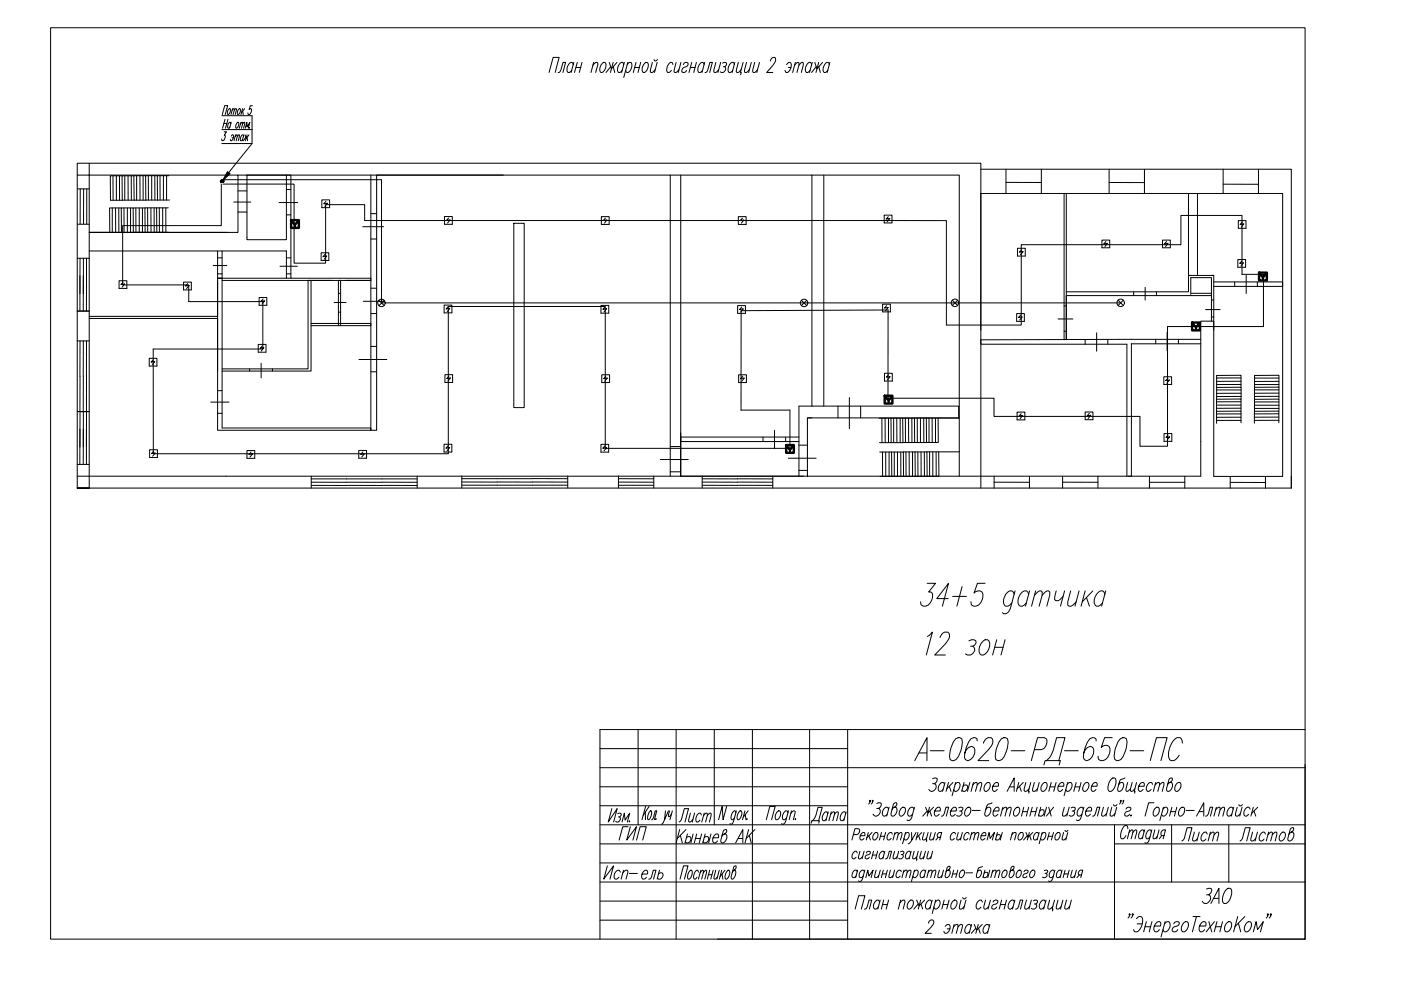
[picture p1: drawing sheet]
<svg xmlns="http://www.w3.org/2000/svg" width="297mm" height="210mm" viewBox="0 0 297 210" stroke-linecap="round" stroke-linejoin="round" font-family="sans-serif">
<defs><g id="words">
<text font-size="9.7" x="193" y="163.3">А-0620-РД-650-ПС</text>
<text font-size="6.6" x="254" y="192.6">ЗАО</text>
<g font-size="6.2">
<text x="130.5" y="179.2">ГИП</text>
<text x="249.8" y="179.6">Лист</text>
<text x="262.1" y="179.6">Листов</text>
<text x="195.1" y="199">2 этажа</text>
</g>
</g></defs>
<path d="M10.7 5.9h266v193.2h-266z" fill="none" stroke="#000" stroke-width=".21"/>
<!-- layer: 0 -->
<g fill="none" stroke="#000" stroke-width=".21">
<path d="M18.9 34.6v2.5h-2.5M18.9 37.1h31.6v12.2h-31.6zM24 37.3v5.2M24.7 37.3v5.2M25.3 37.3l.1 5.2M25.9 37.3h-2.5v5.2l7.6-.1M26.5 37.3v5.1M27.1 37.3l.1 5.1M27.8 37.3v5.1M28.4 37.3h-2.5v5.1M29 37.3v5.1M29.7 37.3v5.1"/>
<path d="M30.3 37.3v5.1M30.9 37.3h-2.5v5.1M31.4 37.3l.1 5.1M32.2 37.3v5.1M32.8 37.3v5.1M33.4 37.3h-2.5v5.1h5M33.9 37.3v5.1M34.6 37.3v5.1M35.3 37.3v5.1M35.8 37.3h-2.4v5.1M46.9 39v8.8h-20.9v12.6h14v3.5M47.2 38.1h33.7v26.2"/>
<path d="M47.3 39h15v16.8h6.7v-12.4h8.3v3.4h123.4v22.1h15.8v-17h33.9v-6.2h12.9v12.5h4.6v11h-20.4v25.4h-5.8v-6.3h-31v-3.9h-22.4v-18.7l-31.2 .2v21.1h10.4v8.1h-39M50.5 37.1h1.9v13.7h8.3v-13.7h-8.3h54.3M60.7 37.1h1v21.9h16.9v.5h-31.5M78.6 37.1v54.1v-.5h-31.5v-37.5M142.1 37.1h30v49M144.3 37.1v63.9M172.1 37.1h31.3v51.5M174.7 37.1v49M208 35.9h65.8v67.6M213.3 35.9v5.1M213.3 38.7h7.5M220.8 35.9v5.1"/>
<path d="M235.2 35.9v5.1M235.2 38.7h7.4M242.6 35.9v5.1M259.3 35.9v5.1M259.3 39.1h7.5M266.8 35.9v5.1M16.4 54.8h2.5M16.4 47.5h2.5M16.4 40h2.6M17 54.8l-.1 11.2M17 40v7.5M17.7 58.5l-.1 7.5"/>
<path d="M17.7 54.8v7.5M17.7 40v7.5M18.3 54.8v11.2M18.4 40v7.5M18.9 53.2h41.8v5.8h1M18.9 49.3h9.4M23.8 44.1v5.2M24.5 44.1v5.2M25.2 44.1v5.2M25.7 44.1h-2.5l.1 5.2M26.3 44.1v5.2M27 44.1v5.2"/>
<path d="M27.7 44.1v5.2M28.2 44.1h-2.5l.1 5.2M28.8 44.1v5.2M29.5 44.1v5.2M30.2 44.1v5.2M30.7 44.1h-2.5l.1 5.2h7.5M31.3 44.1v5.2M32 44.1v5.2M32.7 44.1v5.2M33.2 44.1h-2.5l.1 5.2M33.8 44.1v5.2M34.5 44.1v5.2"/>
<path d="M35.2 44.1v5.2M35.7 44.1h-2.5v5.2M45.2 56.3h2.9M46.1 53.2v13.9h-27.2M46.1 59.5v19.2M46.1 58.1h1M46.1 54.7h1M47.1 59h-1h14.6M48.2 49.3h-29.3v51.7h152.3v-12.4h32.2v12.4h-32.2M49.6 42.8h3.6M50.5 45h1.9M50.5 40.5h1.9"/>
<path d="M59.2 42.9h3.9M59.4 56.5h3.6M60.7 45.6h1M60.7 40.2h1M60.7 58.1h1M60.7 54.7h1M65.9 59.5v19.2h-18.8M70.2 59.5h-4.9v18.7h-18.2M73.4 59.5h5.2M76.9 48.1h4.4M78.6 50.7h1.3M78.6 45.3h1.3"/>
<path d="M108.9 47.3h2.2v39.1h-2.2zM225.6 41v31.1M226.1 41v31M252 41v20.9h-25.9M252.5 58.4h-.5h5.3v42.6h14.6v-60h-63.9v29M253.9 41v17.4M256.9 58.4h.4M257.3 59.8h14.6v.9h-14.6M261.8 59.8v1M264.2 58.4v3.8M266.6 59.8v1M16.4 66h2.5"/>
<path d="M16.4 72.3h2.5M17 72.3l-.1 26.2M17.7 72.3l-.1 26.2M18.3 72.3v26.2M18.9 67.5h27.2v23.7h33.8v-54.1h62.2v63.9M40 63.9h15.7v10.1h-23.2v22.2h62.6v-31.2h33.2v30.1h.3M52.9 78.2v.5M55.4 77v3.1M57.8 78.2v.5M65.9 68.6h12.7v.4h-12.7M70.8 64.1h2.6M71.7 69v-9.5h.5v9.5"/>
<path d="M71.7 62.2h.5M71.7 66.2h.5M76.1 76.2h5.9M77 63.9h4.5M78.6 66.5h1.3M78.6 61.1h1.3M78.6 78.8h1.3M78.6 73.4h1.3M80.3 63.7l1.2 1.1M80.9 64.2h156.7M81.5 63.7l-1.2 1.1M169.9 63.7l1.1 1.1"/>
<path d="M171 63.7l-1.1 1.1M201.9 63.7l1.1 1.1M203 63.7l-1.1 1.1M224.3 67.6h3.2M225.6 70.2h.5M225.6 64.9h.5M230.1 72v1M232.5 70.6v3.9M234.9 72v1M237.1 63.6l1.1 1.2M238.2 63.6l-1.1 1.2M240.4 61.9v.8"/>
<path d="M242.8 60.9v2.7M245 71.9v1M245.2 61.9v.8M247.5 70.5v3.9M249.8 71.9v1M252.5 62.7h.1M254.6 71.9l-46.6 .2v.9h30.9v28h-35.5M254.6 72.9h-14.7v28.1h-1M255.6 65.6h3.1M256.9 62.7h-30.8v9.4M256.9 62.2h-4.4v-3.3h4.4v9.2M256.9 67.2h.4"/>
<path d="M256.9 63.6h.4M257.3 70v-1.9h-2.7v32.9h-15.4M16.4 98.5h2.5M16.4 87.3h2.5M44.7 85.3h3.8M46.1 87.6h1M46.1 82.8h1M140 97.4h5.9M142.1 94.7h2.2M144.3 91.8v9.2h26M161.8 92.7v.9M164.2 91.2v3.9"/>
<path d="M166.6 92.7v.9M167.1 97.2h5.9M169.4 92.7h-25.1v.9h25.1M169.4 99.7h1.8M169.4 94.4h1.8M171.2 88.6h.9M177.7 86.1v2.5M180.1 84.3v6.6M182.5 86.1v2.5M186.4 88.7h7.5v5.1h-2.5M186.5 95.8h10l.1 5.2h-2.5M187 88.7v5.2"/>
<path d="M187.1 95.8v5.2M187.7 88.7v5.2M187.8 95.8v5.2M188.4 88.7v5.2M188.5 95.8v5.2M188.9 88.7v5.2h-2.4M189 95.8l.1 5.2h-2.5M189.5 88.7v5.2M189.6 95.8v5.2M190.1 88.7l.1 5.2M190.3 95.8v5.2M190.9 88.7v5.2"/>
<path d="M191 95.8v5.2M191.4 88.7v5.2h-2.4M191.5 95.8l.1 5.2h-2.5M192 88.7v5.1M192.1 95.8v5.2M192.6 88.7l.1 5.1M192.8 95.8v5.2M193.3 88.7l.1 5.1M193.5 95.8v5.2M193.9 88.6h9.4v-2.5h-33.9v14.9M194 95.8v5.2h-2.4M194.5 88.6v5.2"/>
<path d="M194.6 95.8v5.2M195.1 88.6v5.2M195.3 95.8v5.2M195.8 88.6l.1 5.2M196 95.8v5.2M196.4 88.6v5.2h-2.4M196.5 95.8h6.9M197 88.6v5.2M197.1 95.8v5.2M197.6 88.6v5.2M197.8 95.8v5.2M198.3 88.6v5.2"/>
<path d="M198.5 95.8v5.2M198.9 88.6v5.2h-2.4M199 95.8l.1 5.2h-2.5M257.9 87.2h5.2v2.4M257.9 85.9h5.2M257.9 89.1h5.2M257.9 87.8h5.2M258 82.1h5.1v2.5M258 80.1h5.1M258 82.7h5.1M263.1 82v-2.4h-5.1v5.1M263.1 87.1v-2.5h-5.2v5.1"/>
<path d="M263.1 80.8l-5.1 .1M263.1 81.5h-5.1M263.1 86.6h-5.2M263.1 85.2h-5.2M263.1 88.5h-5.2M263.1 83.4h-5.1M263.1 84.1h-5.1M266 87.2h5.1v2.4M266 82.1h5.2v2.5M266 84.7l5.2-.1v2.5M266 82.7h5.2M266 85.9h5.2"/>
<path d="M266 86.6h5.2M266 85.2h5.2M266 81.5h5.2M266 80.2h5.2M271.1 88.4l-5.1 .1M271.1 89.1h-5.1M271.1 87.7l-5.1 .1M271.2 82v-2.4h-5.2v10.1M271.2 80.9h-5.2M271.2 83.4h-5.2M271.2 84l-5.2 .1M16.4 101h2.5v2.5h-2.5v-68.9h191.6v68.9"/>
<path d="M18.9 103.5h-2.5h257.4M66 101v2.5M66 102.2l22.4 .1M66 102.9h22.4M66 101.5h22.4M88.4 101v2.5M97.9 100.9v2.5M97.9 102.2h22.5M97.9 102.9h22.5M97.9 101.5h15M112.9 101.5h7.5M120.4 100.9v2.5"/>
<path d="M131.1 102.9h7.5M131.1 102.2h7.5M131.1 101.5h7.5M131.1 100.9v2.6M138.6 100.9v2.6M142.1 100h2.2M148.9 100.9v2.6M148.9 102.2h7.5M148.9 102.9h7.5M148.9 101.5h7.5M156.4 102.2h7.4M156.4 102.9h7.4"/>
<path d="M156.4 101.5h7.4M163.8 100.9v2.6M210.8 101v2.5M210.8 102.2l7.5 .1M218.3 101v2.5M225.3 101v2.5M225.3 102.2l7.5 .1M232.8 101v2.5M243.7 101v2.5M243.7 102.3h7.5M251.2 101v2.5M260.8 101v2.5"/>
<path d="M260.8 102.3h7.5M268.3 101v2.5M273.8 101v2.5M196.6 123.7h1.7l-1.4 1.8h.5l.2 .3a2.32 2.32 0 0 1-1.3 2.7h-.5l-.5-.2-.1-.7M196.6 134.9l1.1-.9-1.3 4.9M199.3 135.2a1.22 1.22 0 0 1 1.9-1 1.39 1.39 0 0 1-.3 1.7l-2.7 3h2.2M201 126.9h-2.4l2.5-3.2-1.3 4.8M202 126.4h2.9M204 124.4l-1.1 4.1M205.4 135.9l.6-.3h.5l.4 .3a.93 .93 0 0 1-1.1 1.1M206.3 137l.2 .2a1.19 1.19 0 0 1-.4 1.4 1.19 1.19 0 0 1-1.4 0M208.5 135.9l.4-.3h.5a2.1 2.1 0 0 1-.9 3.3h-.5a2.07 2.07 0 0 1 .5-3z"/>
<path d="M208.9 123.7h-1.7l-.7 2.1a1.06 1.06 0 0 1 1-.5 1.06 1.06 0 0 1 .9 .7 2.1 2.1 0 0 1-2 2.5l-.4-.2-.1-.7M210.9 137.2h1.8M211.3 135.6l-.8 3.3M213.1 135.6l-.9 3.3M215 126l-.4-.7a1.8 1.8 0 0 0-1.8 1.8v.7l.4 .7h.5l.8-.7M215.2 125.3l-1 3.7a1.35 1.35 0 0 1-1.4 1.1l-.3-.2M218.1 126l-.5-.7a1.8 1.8 0 0 0-1.7 1.8 1.27 1.27 0 0 0 .4 1.4h.5l.8-.7M218.3 125.3l-.9 3.2M219.3 126.2l1.1-.9h.3l.3 .2v.7l-.7 2.3M219.6 125.3l-.9 3.2M221 126.2l1-.9h.3l.3 .2v.7l-.7 2.3M223.9 125.3l-.3 1.8 .3 .3h.5l1-1"/>
<path d="M225.7 125.3l-.9 3.2M227 125.3l-.6 2.3v.7l.2 .2h.5l1.1-.9M228.8 125.3l-.9 3.2M230.1 125.3l-.9 3.2M230.3 126.7l.7 1.8M231.7 125.3l-2.2 2.3M234.3 126l-.5-.7a1.82 1.82 0 0 0-1.8 1.8 1.36 1.36 0 0 0 .4 1.4h.5l.9-.7M234.4 125.3l-.8 3.2M127.2 158.7h52.5M135.3 154.7v20.2M143.4 154.7v44.4M151.4 154.7v20.2"/>
<path d="M159.5 154.7v44.4M171.7 154.7v44.4M179.7 154.7v44.4M276.7 154.7h-149.5v44.4M127.2 162.8h149.5M127.2 166.8h52.5M127.2 170.8h52.5M127.2 174.9h149.5M127.2 178.9h52.5M129.7 171.5l-.7 2.8 1.8-2.8-.7 2.8M136.9 171l-.8 2.8M137.6 171l-1.2 1.9"/>
<path d="M137.9 171.9h.2a1.65 1.65 0 0 1-.7 1.9l-.1-.8 .3-.7zM138.1 173.8l.3-.1 .2-.4 .3-1.4h.3l-.5 1.9M140.9 173.8a1.08 1.08 0 0 1-.6 1M141.1 171.9l-.2 1.9 .8-1.9M142 171.9l-.2 1.2 .6-.5M142.6 171.9l-.6 1.9M144 174.3l.5-.6 .6-2.2h.9l-.8 2.8M144.1 175.9l-.7 2.8M144.2 177.1l.5 1.6M145.4 175.9l-1.8 1.9M145.5 177.6a.54 .54 0 0 1 .8-.2 .54 .54 0 0 1 .1 .8 .62 .62 0 0 1-.4 .5 .62 .62 0 0 1-.7-.2M145.7 176.8l-.5 1.9"/>
<path d="M146.4 172.4l-.4 1.7 .4 .2 .5-.6M147 176.8l-.5 1.9M147.3 172.4l-.5 1.9M147.5 177.8h1M147.7 176.8l-.5 1.9M148.7 172.8l-.2-.4a1.28 1.28 0 0 0-.8 1.9h.3l.4-.4M148.8 176.8l-.6 1.9M149.2 172.9l.5-.5 .3 .1-.4 1.8M149.3 177.6l.3-.2h.3a.73 .73 0 0 1 .2 1 .73 .73 0 0 1-1 .2v-.1M149.3 172.4l-.5 1.9M149.5 176.8l-.5 1.9M150 172.9l.5-.5 .3 .1-.4 1.8"/>
<path d="M150.7 176.8l-.5 1.9M151.2 177.6h1.1l.1-.5-.3-.3a1.19 1.19 0 0 0-.7 1.9h.3l.4-.4M153.6 176.8h.3a1.19 1.19 0 0 1-.9 1.9l-.2-.5 .6-2.1 .3-.2 .4 .1a.93 .93 0 0 1-.8 1l-.2 .2M154.1 171l-.8 2.8-.2-2.8-.7 2.8M156 178.7l1.5-2.8v2.8M156 172.3l-.2-.4a1.42 1.42 0 0 0-.7 1.9h.3l.3-.4M156.1 171.9l-.7 2.6-.3 .3-.3-.2M156.5 177.8h1M156.8 172.1l.3-.2a1.42 1.42 0 0 1-.7 1.9l-.1-.8zM157.9 171.9l-.5 1.9M158 172.7l.2 1.1M158.4 173.5l-.1 .3 .1-.1"/>
<path d="M158.6 171.9l-1 1.4M158.7 175.9l-.7 2.8M158.9 177.1l.4 1.6M160 175.9l-1.8 1.9M162.5 173.8l.7-2.8h1.2l-.8 2.8M164.9 172.1l.4-.2a1.25 1.25 0 0 1-.7 1.9 1.34 1.34 0 0 1 .3-1.7zM167.1 172.3l-.3-.4a1.28 1.28 0 0 0-.7 1.9h.2l.5-.4M167.2 171.9l-.8 2.6a.41 .41 0 0 1-.7 .1M167.7 172.5l.5-.6 .4 .2-.4 1.7M167.8 171.9l-.5 1.9M168.7 173.5l-.1 .3 .1-.1M172 174.5l.1-.5h1.6l-.1 .5"/>
<path d="M172.3 174a4.5 4.5 0 0 0 1.1-2.8h.9l-.7 2.8M175.5 172.5l-.2-.4a1.28 1.28 0 0 0-.8 1.9h.3l.4-.4M175.6 172.1l-.5 1.9M176.1 172.7l.5-.6 .3 .2-.3 1.7M176.2 172.1l-.5 1.9M176.9 172.7l.6-.6 .3 .2-.4 1.7M179.3 172.5l-.2-.4a1.25 1.25 0 0 0-.8 1.9h.3l.4-.4M179.4 172.1l-.5 1.9M184.5 169.8l-.1 .1-.1-.1 .2-.1v.1l-.3 .7M185.1 169.8l-.1 .1-.1-.1 .1-.1 .1 .1-.4 .7M185.9 171.4h.4M185.9 170.3l.7-.1a.57 .57 0 0 1 0 1l-.3 .2a.88 .88 0 0 1 .2 1.2 .88 .88 0 0 1-1.2 .3l-.2-.3"/>
<path d="M188.4 171.6l-.3-.4a1.17 1.17 0 0 0-.8 1.8h.3l.5-.4M188.5 171.2l-.5 1.8M189.6 171.2h.3a1.19 1.19 0 0 1-.8 1.8l-.2-.5 .5-2 .4-.3h.3v.1a.93 .93 0 0 1-.7 1l-.3 .3M191.2 171.3l.5-.1a1.17 1.17 0 0 1-.8 1.8 1.22 1.22 0 0 1 .3-1.7zM193.8 171.6l-.3-.4a1.17 1.17 0 0 0-.8 1.8h.3l.5-.4M193.9 171.2l-.6 2.1a.78 .78 0 0 1-.8 .7l-.2-.2M196.2 171.2l.6 1.2 1.1-1.2M196.6 172l-1 1M197.1 171.2l-.5 1.8M197.1 172l.4 1M197.7 165.1l.7-.1a.57 .57 0 0 1 .1 .9l-.4 .3a.89 .89 0 0 1 .2 1.2 .89 .89 0 0 1-1.2 .2l-.2-.2M198.2 172h1.1a.5 .5 0 0 0 .1-.6 .5 .5 0 0 0-.5-.2 1.26 1.26 0 0 0-.5 1.8h.2l.5-.4"/>
<path d="M199.6 173l.4-.1 .2-.4 .4-1.3h.5l-.5 1.8M200.3 166.3l-.3-.4a1.17 1.17 0 0 0-.8 1.9h.3l.5-.4M200.4 165.9l-.6 1.9M201.1 165.9l-.5 1.9M201.3 166.7l.3 1.1M201.6 172h1.1a.56 .56 0 0 0-.1-.8 1.19 1.19 0 0 0-.8 1.8h.2l.5-.4M202 165.9l-1.3 1.3M202.5 166.3l.5-.4h.3a1.2 1.2 0 0 1-.8 1.9l-.3-.4M202.6 165.9l-.7 2.8M203.3 171.3l.3-.1 .5 .1-.1 .5-.5 .2M203.7 172a.65 .65 0 0 1 0 .9 .65 .65 0 0 1-.9 0M204.2 166.7a.53 .53 0 0 1 .7-.3 .53 .53 0 0 1 .2 .8 .69 .69 0 0 1-1.1 .4v-.1"/>
<path d="M204.4 165.9l-.5 1.9M205.1 171.3l.5-.1a1.17 1.17 0 0 1-.8 1.8 1.22 1.22 0 0 1 .3-1.7zM205.6 165.9l-.5 1.9M206.1 171.8h1.7M206.2 166.4l.7-.5 .3 .1-.4 1.8M206.4 165.9l-.5 1.9M207.2 166.4l.6-.5 .3 .1-.3 1.8M208.9 166.3l.5-.4h.3a1.2 1.2 0 0 1-.8 1.9 1.02 1.02 0 0 1 0-1.5zM210.3 170.2l-.9 .4-.2 .3-.4 1.6 .2 .5a1.19 1.19 0 0 0 .8-1.8h-.3l-.5 .4M210.5 166.7h1.1a.5 .5 0 0 0 .1-.5 .5 .5 0 0 0-.5-.3 1.26 1.26 0 0 0-.5 1.9h.3l.4-.4M210.6 172h1.2a.5 .5 0 0 0 0-.6 .5 .5 0 0 0-.5-.2 1.26 1.26 0 0 0-.5 1.8h.3l.5-.4M212.5 171.7l.6-.5 .4 .1-.4 1.7"/>
<path d="M212.6 171.2l-.5 1.8M213.4 171.7l.7-.5 .3 .1-.4 1.7M213.5 167.8l1.5-2.8v2.8M214.1 166.8h.9M215.4 171.3l.5-.1a1.17 1.17 0 0 1-.7 1.8 1.22 1.22 0 0 1 .2-1.7zM216 165.9l-.5 1.9M216.2 166.7l.3 1.1M216.8 172.1h1.1M217 165.9l-1.4 1.3M217.1 171.2l-.5 1.8M217.5 165.9l-.4 1.7 .5 .2 .6-.6M218.1 171.2l-.5 1.8"/>
<path d="M218.5 165.9l-.5 1.9h.2l-.1 .4M218.6 172.1h1M218.9 171.2l-.6 1.8M219.3 165.9l-.4 1.7 .5 .2 .6-.6M219.9 171.2l-.5 1.8M220.3 165.9l-.5 1.9M220.4 172l.4-.3h.3a.73 .73 0 0 1 .1 1 .73 .73 0 0 1-.9 .2l-.1-.1M220.7 171.2l-.6 1.8M221 166.3l.5-.4h.3a1.2 1.2 0 0 1-.8 1.9 .99 .99 0 0 1 0-1.5zM221.9 171.2l-.5 1.8M222.3 171.2l.6 1.8M222.6 166.8h1.1"/>
<path d="M222.9 165.9l-.5 1.9M223.4 171.2l-1.6 1.8M223.9 165.9l-.5 1.9M224.4 166.7h1.1a.5 .5 0 0 0 0-.5 .5 .5 0 0 0-.4-.3 1.26 1.26 0 0 0-.5 1.9h.2l.5-.4M225.7 171.2l-.4 1.7 .4 .1 .6-.5M226.3 166.3l.5-.4h.2a1.18 1.18 0 0 1-.8 1.9l-.2-.4M226.4 165.9l-.8 2.8M226.7 171.2l-.5 1.8M227.1 171.3l.3-.1 .6 .1-.2 .5-.5 .2M227.6 172a.65 .65 0 0 1 0 .9 .65 .65 0 0 1-.9 0M227.9 166.8h1.1M228.2 165.9l-.5 1.9"/>
<path d="M229.2 165.9l-.5 1.9M229.7 171.6l-.3-.4a1.17 1.17 0 0 0-.8 1.8h.3l.5-.4M229.8 171.2l-.8 2.5a.5 .5 0 0 1-.8 .1M230.1 166l.5-.1a1.18 1.18 0 0 1-.8 1.9 1.22 1.22 0 0 1 .3-1.8zM230.2 172h1.2a.56 .56 0 0 0-.2-.8 1.19 1.19 0 0 0-.8 1.8h.3l.5-.4M231.4 166.7h1.2a.5 .5 0 0 0 0-.5 .5 .5 0 0 0-.5-.3 1.26 1.26 0 0 0-.5 1.9h.3l.5-.4M231.6 173l.5-.1 .5-1.7h.6l-.5 1.8M233.9 171.2l-.3 1.7 .4 .1 .6-.5M235 171.2l-.5 1.8M235.7 165.1l.6-.1a2.08 2.08 0 0 1-.7 2.8h-.4a2.12 2.12 0 0 1 .5-2.7zM235.7 171.2l-.3 1.7 .4 .1 .6-.5M236.1 170.6l.2 .3 .5-.3"/>
<path d="M236.3 178.9h40.4M236.3 174.9v24.2M236.8 171.2l-.5 1.8M237.7 169.8l-.1 .1-.1-.1 .1-.1 .1 .1-.4 .7M238.3 169.8l-.2 .1v-.1l.1-.1 .1 .1-.4 .7M238.5 165l-1 .4-.1 .2-.4 1.6 .2 .6a1.2 1.2 0 0 0 .8-1.9h-.3l-.5 .4M238.7 171.6a.66 .66 0 0 1 1-.3l-.1 .5-.7 .3a.64 .64 0 0 0-.4 .8 .64 .64 0 0 0 1-.3M239.1 165.9l-.4 1.7 .4 .2 .6-.6M239.1 175.7l-.1-.5-.4-.2a2.53 2.53 0 0 0-.8 2.8 .85 .85 0 0 0 .9-.6M239.4 176.5l.5-.5 .3 .1-.4 1.7M239.5 176l-.5 1.8M239.8 172.8l-.1 .2 .2-.1"/>
<path d="M240 165.9l-.3 1.7 .3 .2 .6-.6M240.2 176.5l.5-.5 .3 .1-.4 1.7M241 165.9l-.5 1.9h.2l-.1 .4M241.4 166.7h1.2a.5 .5 0 0 0 0-.5 .5 .5 0 0 0-.5-.3 1.26 1.26 0 0 0-.5 1.9h.3l.5-.4M242.6 176.4l-.2-.4a1.25 1.25 0 0 0-.8 1.8h.2l.5-.4M242.7 176l-.5 1.8M244.1 176.4l-.2-.4a1.28 1.28 0 0 0-.8 1.8h.3l.4-.4M244.2 176l-.6 2.1a.78 .78 0 0 1-.7 .7l-.1-.2M244.4 166.3l-.3-.4a1.17 1.17 0 0 0-.8 1.9h.3l.5-.4M244.7 170.2h-1.2l-.7 2.8M244.8 171.6l.5-.4h.2a1.19 1.19 0 0 1-.8 1.8 1.02 1.02 0 0 1 .1-1.4zM244.8 176l-.3 1.7 .3 .1 .6-.5"/>
<path d="M244.9 166.4l.6-.5 .3 .1-.3 1.8M245 165.9l-.5 1.9M245.7 176l-.4 1.8M245.8 166.4l.7-.5 .3 .1-.4 1.8M246.3 177.2l-.5 .6M246.6 171.6l.5-.4h.2a1.17 1.17 0 0 1-.8 1.8l-.2-.4M246.7 171.2l-.8 2.8M246.8 177.2l-.6-.2v-.5l.4-.5h.5l-.5 1.8M248 165.9h.3a1.2 1.2 0 0 1-.7 1.9l-.3-.6 .6-2 .3-.2 .4 .1a.93 .93 0 0 1-.8 .9l-.2 .3M248.2 172.1h1.1M248.4 174.9v12.1M248.5 171.2l-.5 1.8"/>
<path d="M249.5 171.2l-.5 1.8M249.6 166l.5-.1a1.18 1.18 0 0 1-.8 1.9 1.22 1.22 0 0 1 .3-1.8zM250.4 171.3l.5-.1a1.17 1.17 0 0 1-.8 1.8 1.22 1.22 0 0 1 .3-1.7zM251.5 171.8h1.7M253.7 173l1.5-2.8v2.8M254.2 172.1h1M255.6 173l.4-.1 .2-.4 .4-1.3h.5l-.5 1.8M257.7 171.7l.7-.5 .3 .1-.4 1.7M257.9 171.2l-.5 1.8M258.7 171.7l.6-.5 .3 .1-.3 1.7M260.5 174.9v12.1M261.5 171.6l-.3-.4a1.17 1.17 0 0 0-.8 1.8h.3l.5-.4"/>
<path d="M261.6 171.2l-.5 1.8M262.3 171.2l-.3 1.7 .4 .1 .6-.5M262.7 170.6l.2 .3 .5-.3M263.3 171.2l-.5 1.8M265 171.6l-.2-.4a1.17 1.17 0 0 0-.8 1.8h.3l.4-.4M265.7 171.2l-.5 1.8M265.9 172l.3 1M266.7 171.2l-1.3 1.3M276.7 162.1v37h-124.6M127.2 187h149.5M127.2 183h52.5M127.2 191.1h52.5"/>
<path d="M127.2 195.1h52.5M128.8 183.6l-.8 2.8 2.1-2.8-.8 2.8M131.5 184.9l-.3-.4a1.17 1.17 0 0 0-.7 1.9h.2l.5-.4M132.1 185.1l.6-.6 .4 .2-.4 1.7M132.2 184.5l-.5 1.9M133.4 185.2h1.7M136.1 185.3h1.2v-.5l-.2-.3a1.17 1.17 0 0 0-.8 1.9h.3l.5-.4M137.5 186.4l.5-.1 .5-1.8h.6l-.5 1.9M139.6 185.3a.53 .53 0 0 1 .8-.2 .53 .53 0 0 1 .1 .8 .69 .69 0 0 1-1 .4l-.1-.2M139.8 184.5l-.5 1.9M144.2 186.4l.7-2.8h1l-.8 2.8M146.3 184.7l.3-.2a1.41 1.41 0 0 1-.7 1.9l-.1-.8z"/>
<path d="M148.1 184.9l-.2-.4a1.42 1.42 0 0 0-.7 1.9h.2l.4-.4M148.4 185.1l.5-.6 .3 .2-.4 1.7M148.6 184.5l-.5 1.9M149.1 185.1l.5-.6 .2 .2-.4 1.7M150.2 185.5h.8M150.5 184.5l-.5 1.9M151.2 184.5l-.5 1.9M151.8 184.5l-.4 1.8 .3 .1 .4-.5M152.5 184.5l-.5 1.9M153 184.5l-.5 1.9M153.1 185.3l.2 1.1M153.7 184.5l-1 1.4"/>
<path d="M154.2 184.7l.4-.2a1.42 1.42 0 0 1-.7 1.9 1.52 1.52 0 0 1 .3-1.7zM155.7 184.5h.2a1.41 1.41 0 0 1-.8 1.9l-.1-.5 .6-2.1 .4-.2a1.34 1.34 0 0 1-.7 1.3M181.3 192.7l.7-2.8h1.4l-.8 2.8M183.3 192.7l.4-.1 .5-1.8h.6l-.5 1.9M186.5 191.3l-.3-.5a1.19 1.19 0 0 0-.7 1.9h.2l.5-.4M186.6 190.8l-.5 1.9M187.1 191.8h1M187.4 190.8l-.5 1.9M188.4 190.8l-.5 1.9M190.8 191.4l.6-.6 .4 .2-.3 1.7M191 190.8l-.5 1.9M192.9 191l.5-.2a1.19 1.19 0 0 1-.8 1.9 1.22 1.22 0 0 1 .3-1.7z"/>
<path d="M194.3 190.8l.6 1.3 1.1-1.3M194.7 191.7l-.9 1M195.2 190.8l-.5 1.9M195.3 191.7l.3 1M197.5 191.3l-.2-.5a1.19 1.19 0 0 0-.8 1.9h.3l.4-.4M197.6 190.8l-.5 1.9M198.3 191.3l.5-.5h.3a1.21 1.21 0 0 1-.8 1.9l-.3-.4M198.4 190.8l-.8 2.9M199.9 191.8h1.1M200.2 190.8l-.5 1.9M201.2 190.8l-.5 1.9M202.1 191l.5-.2a1.21 1.21 0 0 1-.7 1.9 1.22 1.22 0 0 1 .2-1.7z"/>
<path d="M203.8 190.8l-.4 1.8 .4 .1 .6-.5M204.1 190.3l.2 .3 .6-.3M204.8 190.8l-.5 1.9M208.3 191.3l-.3-.5a1.21 1.21 0 0 0-.8 1.9h.3l.5-.4M209 190.8l-.4 1.8 .4 .1 .6-.5M210 190.8l-.5 1.9M210.5 191.3a.63 .63 0 0 1 1.1-.3v.3a1.4 1.4 0 0 1-1.1 .6l-.2 .7a.63 .63 0 0 0 1-.3M212.1 191.8h1M212.4 190.8l-.5 1.9M213.4 190.8l-.5 1.9M215.1 191.3l-.3-.5a1.21 1.21 0 0 0-.8 1.9h.3l.5-.4M215.2 190.8l-.5 1.9"/>
<path d="M215.3 192.7l.4-.1 .3-.4 .3-1.4h.6l-.5 1.9M217.6 190.8l-.4 1.8 .5 .1 .6-.5M218.7 190.8l-.5 1.9M219.1 191l.3-.2 .6 .2a.56 .56 0 0 1-.7 .7M219.6 191.7a.65 .65 0 0 1 0 .9 .65 .65 0 0 1-.9 0M221.7 191.3l-.3-.5a1.19 1.19 0 0 0-.8 1.9h.3l.5-.4M221.8 190.8l-.5 1.9M222.5 190.8l-.3 1.8 .4 .1 .6-.5M223.6 190.8l-.5 1.9h.2l-.2 .4M224.3 190.8l-.4 1.8 .5 .1 .6-.5M225.4 190.8l-.6 1.9M226.1 190.8l-.4 1.8 .5 .1 .6-.5"/>
<path d="M227.2 190.8l-.6 1.9M239.6 193.9l-.2 .1v-.1l.1-.2 .1 .2-.4 .7M240.2 193.9l-.1 .1-.1-.1 .2-.2v.2l-.4 .7M241 194.8l.5-.5h.4a2.1 2.1 0 0 1-.3 2.8l-.5 .5h-.5l-.3-.5M241.1 195.9h1.1M242.8 196.5h1.1M243 195.4l-.5 2.2M244.2 195.4l-.5 2.2M244.7 196.3h1.3a.58 .58 0 0 0 .1-.6 .58 .58 0 0 0-.6-.3 1.46 1.46 0 0 0-.5 2.2h.3l.5-.5M246.9 195.9l.6-.5h.3a1.35 1.35 0 0 1-.9 2.2l-.3-.5M247 195.4l-.8 3.2M248.8 195.9a.75 .75 0 0 1 1.2-.3v.3a1.65 1.65 0 0 1-1.3 .7l-.2 .5 .1 .3a.73 .73 0 0 0 1.1-.3"/>
<path d="M251.1 195.6l.6-.2a1.35 1.35 0 0 1-.9 2.2 1.39 1.39 0 0 1 .3-2zM253.7 194.3l-.9 3.3M254.3 196.3h1.3a.58 .58 0 0 0 .1-.6 .58 .58 0 0 0-.6-.3 1.46 1.46 0 0 0-.6 2.2h.4l.5-.5M256.3 195.4l.6 2.2M257.5 195.4l-1.8 2.2M257.7 196.5h1.2M258 195.4l-.6 2.2M259.2 195.4l-.6 2.2M260.2 195.6l.6-.2a1.35 1.35 0 0 1-.9 2.2 1.43 1.43 0 0 1 .3-2zM262.4 194.3l-.9 3.3M262.6 195.7l.5 1.9M263.9 194.3l-2.1 2.2"/>
<path d="M264.4 195.6l.6-.2a1.35 1.35 0 0 1-.9 2.2 1.39 1.39 0 0 1 .3-2zM265.7 197.6l.6-2.2 .3 1.7 1.2-1.7-.6 2.2M268.9 193.9l-.2 .1v-.1l.1-.2 .1 .2-.4 .7M269.5 193.9l-.1 .1-.1-.1 .2-.2v.2l-.4 .7"/>
<circle cx="80.9" cy="64.2" r=".79"/>
<circle cx="170.5" cy="64.2" r=".79"/>
<circle cx="202.5" cy="64.2" r=".79"/>
<circle cx="237.6" cy="64.2" r=".79"/>
</g>
<g fill="none" stroke="#000" stroke-width=".21">
<path d="M25.2 59.5h1.7v1.7h-1.7zM26.1 59.8l-.5 .5 .8-.1-.5 .7M38.9 59.8h1.7v1.7h-1.7zM68.1 53.6h1.6v1.6h-1.6zM68.2 42.4h1.7v1.6h-1.7zM68.9 53.9l-.4 .5 .8-.1-.6 .7M69.1 42.7l-.5 .5 .8-.1-.5 .7M94.2 45.9h1.7v1.7h-1.7zM95.1 46.2l-.4 .5 .8-.1-.6 .7M127.5 45.9h1.7v1.7h-1.7zM128.4 46.2l-.5 .6 .8-.2-.5 .7M156.5 45.9h1.7v1.7h-1.7z"/>
<path d="M157.4 46.2l-.5 .6 .8-.2-.5 .7M187.5 45.6h1.6v1.7h-1.6zM188.3 45.9l-.4 .6 .8-.2-.6 .7M215.7 52.6h1.7v1.7h-1.7zM216.6 53l-.5 .5 .8-.2-.5 .7M233.6 50.9h1.7v1.6h-1.7zM234.5 51.2l-.5 .5 .8-.1-.5 .7M246.5 50.9h1.6v1.6h-1.6zM247.3 51.2l-.4 .5 .8-.1-.6 .7M262.4 55h1.7v1.7h-1.7zM262.5 46.8h1.7v1.6h-1.7zM263.3 55.3l-.5 .6 .8-.2-.5 .7"/>
<path d="M263.4 47.1l-.5 .5 .8-.1-.5 .7M31.6 76h1.7v1.6h-1.7zM32.5 76.3l-.5 .5 .8-.1-.5 .6M39.8 60.1l-.5 .5 .8-.1-.5 .7M54.8 73h1.6v1.7h-1.6zM54.9 63.1h1.7v1.6h-1.7zM55.6 73.3l-.4 .6 .8-.2-.6 .7M55.8 63.4l-.5 .5 .8-.1-.5 .7M94.2 64.7h1.6v1.6h-1.6zM94.3 79.4h1.7v1.7h-1.7zM95 65l-.4 .5 .8-.1-.6 .7M95.2 79.8l-.5 .5 .8-.2-.5 .7"/>
<path d="M127.4 64.7h1.7v1.7h-1.7zM127.6 79.5h1.6v1.6h-1.6zM128.3 65.1l-.5 .5 .8-.2-.5 .7M128.5 79.8l-.5 .5 .8-.2-.6 .7M156.4 64.8h1.6v1.6h-1.6zM156.6 79.5h1.7v1.6h-1.7zM157.3 65.1l-.5 .5 .8-.1-.6 .7M157.5 79.8l-.5 .5 .8-.2-.5 .7M187.1 64.5h1.7v1.6h-1.7zM187.5 79.1h1.7v1.7h-1.7zM188 64.8l-.5 .5 .8-.1-.5 .7M188.4 79.5l-.5 .5 .8-.2-.5 .7"/>
<path d="M215.6 66.5h1.6v1.6h-1.6zM216.4 66.8l-.5 .5 .8-.1-.5 .7M246.8 79.9h1.6v1.6h-1.6zM31.7 95.4h1.7v1.6h-1.7zM32.6 95.7l-.5 .5 .8-.2-.5 .7M52.4 95.5h1.6v1.7h-1.6zM53.2 95.8l-.4 .6 .8-.2-.6 .7M76.1 95.5h1.6v1.7h-1.6zM76.9 95.8l-.4 .6 .8-.2-.6 .7M94.1 94.2h1.7v1.6h-1.7zM95 94.5l-.5 .5 .8-.1-.5 .7M127.4 94.2h1.6v1.7h-1.6z"/>
<path d="M128.3 94.5l-.5 .6 .8-.2-.5 .7M215.6 87.4h1.7v1.6h-1.7zM216.5 87.7l-.5 .5 .8-.1-.5 .7M230.1 87.4h1.6v1.6h-1.6zM230.9 87.7l-.4 .5 .8-.2-.6 .7M246.8 91.9h1.6v1.7h-1.6zM247.6 80.2l-.5 .5 .9-.1-.6 .7M247.7 92.2l-.5 .6 .8-.2-.5 .7"/>
</g>
<g fill="none" stroke="#000" stroke-width=".21">
<path d="M180.9 177h.7a.72 .72 0 0 0 .6-.6 .72 .72 0 0 0-.2-.7h-.7l-.7 2.4M182.4 177.2h.9l.1-.5-.2-.2a.98 .98 0 0 0-.6 1.6h.2l.4-.3M184.1 176.5l-.4 1.6M184.2 177.2l.3 .9M184.9 176.5l-1.1 1.2M185.5 176.6l.4-.1a.98 .98 0 0 1-.6 1.6 1.04 1.04 0 0 1 .2-1.5zM186.7 177.3h.9M186.9 176.5l-.4 1.6M187.8 176.5l-.5 1.6M189.2 176.8l-.2-.3a1 1 0 0 0-.7 1.6h.2l.4-.3M189.6 177l.6-.5 .3 .1-.4 1.5M189.8 176.5l-.5 1.6"/>
<path d="M190.4 177l.6-.5 .2 .1-.3 1.5M191.9 176.8l.4-.3h.2a.98 .98 0 0 1-.6 1.6l-.2-.3M192 176.5l-.6 2.4M193.3 176.5v1.6l.9-1.6M193.3 178.1a1.03 1.03 0 0 1-.8 .8M194.6 176.5l-.4 1.6M194.8 177.2l.3 .9M195.4 176.5l-1.1 1.2M195.9 176.5l-.3 1.5 .4 .1 .5-.4M196.8 176.5l-.4 1.6h.1l-.1 .3M197.4 176.5l-.3 1.5 .4 .1 .5-.4M198.3 176.5l-.4 1.6"/>
<path d="M198.9 177.5l-.5 .6M199.4 177.5l-.6-.1-.1-.4 .5-.5h.5l-.5 1.6M202.6 176.8l-.2-.3a1 1 0 0 0-.7 1.6h.2l.4-.3M203.2 176.5l-.3 1.5 .3 .1 .5-.4M204 176.5l-.4 1.6M205.5 176.8l-.3-.3a1 1 0 0 0-.6 1.6h.2l.4-.3M205.9 177l.5-.5 .3 .1-.3 1.5M206 176.5l-.4 1.6M206.7 177l.5-.5 .3 .1-.3 1.5M208 177.2h1v-.5l-.2-.2a1 1 0 0 0-.6 1.6h.2l.4-.3M209.3 178.1l.4-1.6 .2 1.3 .9-1.3-.4 1.6M211.3 177.2l.5-.2a.59 .59 0 0 1 .2 .8 .59 .59 0 0 1-.9 .1"/>
<path d="M211.5 176.5l-.5 1.6M212.5 176.5l-.4 1.6M214.5 177l.5-.5 .4 .1-.3 1.5M214.7 176.5l-.5 1.6M216.3 176.6l.4-.1a1 1 0 0 1-.6 1.6 1.04 1.04 0 0 1 .2-1.5zM217.5 176.5l.5 1 1-1M217.8 177.2l-.8 .9M218.2 176.5l-.4 1.6M218.3 177.2l.3 .9M220.2 176.8l-.2-.3a.98 .98 0 0 0-.7 1.6h.3l.4-.3M220.3 176.5l-.4 1.6M220.9 176.8l.4-.3h.2a1 1 0 0 1-.7 1.6l-.2-.3"/>
<path d="M221 176.5l-.7 2.4M222.3 177.3h.9M222.5 176.5l-.4 1.6M223.4 176.5l-.5 1.6M223.9 176.8l.4-.3h.3a1 1 0 0 1-.7 1.6 .83 .83 0 0 1 0-1.3zM225.5 176.5l-.3 1.5 .4 .1 .5-.4M225.8 176l.2 .3 .4-.3M226.4 176.5l-.4 1.6M181.8 180.8l-.3-.3a1.02 1.02 0 0 0-.6 1.6h.2l.4-.3M181.8 184.8l-.3-.3a1 1 0 0 0-.6 1.6h.2l.4-.4M181.8 184.5l-.4 1.6M182.3 180.5l-.3 1.5 .4 .1 .5-.5"/>
<path d="M183.2 180.5l-.4 1.6M183.3 184.8l-.3-.3a1 1 0 0 0-.6 1.6h.2l.4-.4M183.4 184.5l-.7 2.1a.43 .43 0 0 1-.7 .2M183.6 186.1l.4-1.6 .2 1.2 .9-1.2-.4 1.6M183.7 180.8a.52 .52 0 0 1 .8-.2l-.1 .5-.8 .3-.2 .6a.55 .55 0 0 0 .9-.2M185 181.3h.9M185.2 180.5l-.4 1.6M185.8 184.5l-.4 1.5 .4 .1 .5-.5M186.1 180.5l-.5 1.6M186.6 184.5l-.4 1.6M187.1 185.3h.8M187.3 184.5l-.4 1.6"/>
<path d="M187.5 180.8l-.2-.3a1.02 1.02 0 0 0-.7 1.6h.3l.4-.3M187.6 180.5l-.4 1.6M187.7 182.1l.4-.1 .4-1.5h.5l-.4 1.6M188.1 184.5l-.4 1.6M188.8 184.5l-.3 1.5 .3 .1 .5-.5M189.7 180.5l-.4 1.5 .4 .1 .5-.5M189.7 184.5l-.5 1.6M190.5 180.5l-.4 1.6M190.9 180.6l.3-.1 .4 .1a.47 .47 0 0 1-.5 .6M191.1 184.8l-.2-.3a1 1 0 0 0-.7 1.6h.2l.5-.4M191.3 181.2a.55 .55 0 0 1 0 .8 .55 .55 0 0 1-.8 0M191.5 185l.6-.5 .3 .1-.4 1.5"/>
<path d="M191.7 184.5l-.5 1.6M192.3 185l.6-.5 .2 .1-.3 1.5M193.1 180.8l-.2-.3a1.02 1.02 0 0 0-.7 1.6h.2l.4-.3M193.2 180.5l-.4 1.6M193.8 184.8l.4-.3h.3a1 1 0 0 1-.7 1.6l-.2-.4M193.8 180.5l-.3 1.5 .4 .1 .5-.5M193.9 184.5l-.7 2.4M194.7 180.5l-.4 1.6h.1l-.1 .3M195.3 180.5l-.3 1.5 .4 .1 .5-.5M196.2 184.8l-.2-.3a1 1 0 0 0-.7 1.6h.3l.4-.4M196.2 180.5l-.4 1.6M196.3 184.5l-.4 1.6"/>
<path d="M196.8 185l.5-.5 .3 .1-.3 1.5M196.8 180.5l-.3 1.5 .4 .1 .5-.5M196.9 184.5l-.4 1.6M197.6 185l.5-.5 .3 .1-.3 1.5M197.7 180.5l-.4 1.6M199.2 184.5l-.3 1.5 .3 .1 .5-.5M200 184.5l-.4 1.6M201 184.5h.2a1 1 0 0 1-.6 1.6l-.2-.5 .4-1.7 .3-.2 .3 .1a.73 .73 0 0 1-.6 .8l-.2 .2M202 185.3h.9M202.2 184.5l-.4 1.6M203.1 184.5l-.5 1.6M203.6 184.8l.4-.3h.3a1 1 0 0 1-.7 1.6 .86 .86 0 0 1 0-1.3z"/>
<path d="M204.8 185.1h1.4M208.3 183.7l-.8 .3-.1 .3-.4 1.3 .2 .5a1 1 0 0 0 .7-1.6h-.3l-.4 .3M208.6 185.2l.6-.2a.58 .58 0 0 1 .1 .8 .58 .58 0 0 1-.8 .1M208.8 184.5l-.4 1.6M209.9 184.5l-.5 1.6M210.4 185l.5-.5 .3 .1-.3 1.5M210.5 184.5l-.4 1.6M211.2 185l.5-.5 .3 .1-.3 1.5M212.6 184.8l.5-.3h.2a1 1 0 0 1-.7 1.6 .86 .86 0 0 1 0-1.3zM214.6 184.5h.2a1 1 0 0 1-.7 1.6l-.2-.5 .5-1.7 .3-.2 .3 .1a.73 .73 0 0 1-.6 .8l-.2 .2M215.9 184.6l.4-.1a.98 .98 0 0 1-.6 1.6 1.04 1.04 0 0 1 .2-1.5zM217.1 184.8a.57 .57 0 0 1 .9-.2l-.2 .5-.8 .3-.1 .6a.55 .55 0 0 0 .8-.3"/>
<path d="M218.5 184.8l.5-.3h.2a1 1 0 0 1-.7 1.6 .86 .86 0 0 1 0-1.3zM221.4 184.6h.7l-.1 .5-.4 .1M221.8 185.2a.55 .55 0 0 1 0 .7 .55 .55 0 0 1-.8 .1M223.6 184.8l-.3-.3a.98 .98 0 0 0-.6 1.6h.2l.4-.4M223.7 184.5l-.7 2.1a.43 .43 0 0 1-.7 .2M225.1 184.8l-.2-.3a1 1 0 0 0-.7 1.6h.2l.4-.4M225.2 184.5l-.4 1.6M225.6 185.3h.9M225.8 184.5l-.4 1.6M226.7 184.5l-.4 1.6M227.3 184.5l-.3 1.5 .4 .1 .5-.5M228.2 184.5l-.4 1.6"/>
<path d="M228.8 185.5l-.5 .6M229.3 185.5h-.5l-.2-.4 .3-.5 .7-.1-.5 1.6"/>
</g>
<g fill="none" stroke="#000" stroke-width=".21">
<path d="M116.4 15.4l.9-3.2h1.2l-.8 3.2M118.3 15.4l.4-.2 .7-2h.5l-.5 2.2M121.5 13.7l-.2-.5a1.41 1.41 0 0 0-.8 2.2h.2l.5-.5M121.7 13.2l-.6 2.2M122.1 14.3h1M122.4 13.2l-.6 2.2M123.4 13.2l-.6 2.2M125.7 13.8l.6-.6 .4 .2-.4 2M125.9 13.2l-.6 2.2M127.8 13.4l.4-.2a1.41 1.41 0 0 1-.8 2.2 1.54 1.54 0 0 1 .4-2zM129.2 13.2l.4 1.4 1.2-1.4M129.5 14.1l-1 1.3"/>
<path d="M130 13.2l-.6 2.2M130 14.1l.3 1.3M132.2 13.7l-.2-.5a1.44 1.44 0 0 0-.8 2.2h.2l.5-.5M132.4 13.2l-.6 2.2M133 13.7l.5-.5h.2a1.44 1.44 0 0 1-.8 2.2l-.3-.5M133.1 13.2l-.9 3.2M134.5 14.3h1.1M134.8 13.2l-.5 2.2M135.8 13.2l-.5 2.2M136.7 13.4l.5-.2a1.44 1.44 0 0 1-.8 2.2 1.54 1.54 0 0 1 .3-2zM138.3 13.2l-.4 2 .4 .2 .6-.6M138.7 12.6l.2 .3 .5-.3"/>
<path d="M139.3 13.2l-.5 2.2M142.7 13.7l-.3-.5a1.44 1.44 0 0 0-.8 2.2h.3l.5-.5M143.4 13.2l-.5 2 .4 .2 .6-.6M144.4 13.2l-.6 2.2M144.9 13.7l.1-.3 .4-.2 .5 .2-.2 .6-.7 .3a.64 .64 0 0 0-.2 1.1l.6-.2 .2-.3M146.4 14.3h1M146.7 13.2l-.6 2.2M147.7 13.2l-.6 2.2M149.3 13.7l-.3-.5a1.44 1.44 0 0 0-.8 2.2h.3l.4-.5M149.4 13.2l-.6 2.2M149.5 15.4l.4-.2 .6-2h.5l-.5 2.2M151.8 13.2l-.5 2 .5 .2 .6-.6"/>
<path d="M152.8 13.2l-.6 2.2M153.2 13.4l.3-.2 .5 .2a.58 .58 0 0 1-.6 .7M153.6 14.1a.72 .72 0 0 1 0 1 .72 .72 0 0 1-.9 .1M155.7 13.7l-.3-.5a1.44 1.44 0 0 0-.8 2.2h.3l.5-.5M155.8 13.2l-.6 2.2M156.5 13.2l-.4 2 .4 .2 .6-.6M157.6 13.2l-.6 2.2h.2l-.2 .4M158.3 13.2l-.5 2 .5 .2 .6-.6M159.3 13.2l-.6 2.2M160 13.2l-.4 2 .4 .2 .6-.6M161 13.2l-.5 2.2M163.3 12.9l.1-.1a.67 .67 0 0 1 1-.5v.2a1.65 1.65 0 0 1-.5 1.3l-1.3 1.6h1.2"/>
<path d="M166.8 13.7l.5-.5h.2a1.44 1.44 0 0 1-.8 2.2l-.3-.5M167.1 14.3h.6M168.5 13.8l.6-.6 .3 .2-.4 2M168.6 13.2l-.5 2.2M169.4 13.8l.6-.6 .3 .2-.4 2M172.1 13.7l-.3-.5a1.44 1.44 0 0 0-.8 2.2h.3l.4-.5M172.2 13.2l-.6 2.2M172.8 13.2l.4 1.4 1.2-1.4M173.1 14.1l-1 1.3M173.6 13.2l-.6 2.2M173.6 14.1l.3 1.3M175.8 13.7l-.2-.5a1.44 1.44 0 0 0-.9 2.2h.3l.5-.5"/>
<path d="M176 13.2l-.6 2.2"/>
</g>
<g fill="none" stroke="#000" stroke-width=".51">
<path d="M61.7 46.7h1.7v1.6h-1.7zM62 47a.5 .5 0 0 0 .5 .5 .5 .5 0 0 0 .5-.5M62.5 47.5v.5M266.9 57.8h1.7v1.7h-1.7zM267.3 58.1a.5 .5 0 0 0 .5 .5 .5 .5 0 0 0 .5-.5M267.8 58.6v.5M252.7 68.4h1.7v1.6h-1.7zM253.1 68.7a.5 .5 0 0 0 .5 .5 .5 .5 0 0 0 .5-.5M253.6 69.2v.5M166.7 94.4h1.6v1.6h-1.6zM167 94.7a.5 .5 0 0 0 .5 .5 .5 .5 0 0 0 .5-.5M167.5 95.2v.5"/>
<path d="M187.6 83.9h1.6v1.7h-1.6zM187.9 84.2a.5 .5 0 0 0 .5 .5 .5 .5 0 0 0 .5-.5M188.4 84.7v.5"/>
</g>
<g fill="#000" stroke="#000" stroke-width=".21">
<path d="M47 38.7h.2zM47 38.1h.2z"/>
<path d="M47 38.1h.2zM47 38.1h.2z"/>
<path d="M47 38.1l.2 .1zM47 38.1l.2 .1z"/>
<path d="M47 38.7h.2zM47 38.7h.2z"/>
<path d="M47 38.2h.2zM47 38.2h.2z"/>
<path d="M47 38.7h.2zM47 38.7h.2z"/>
<path d="M47 38.2h.3zM47 38.2h.3z"/>
<path d="M47 38.7h.2zM47 38.7h.2z"/>
<path d="M46.9 38.2h.4zM46.9 38.2h.4z"/>
<path d="M46.9 38.2h.4zM46.9 38.2h.4z"/>
<path d="M46.9 38.6l.4 .1zM46.9 38.6l.4 .1z"/>
<path d="M46.9 38.7h.4zM46.9 38.7h.3z"/>
<path d="M46.9 38.2h.4zM46.9 38.2h.4z"/>
<path d="M46.9 38.6h.4zM46.9 38.6h.4z"/>
<path d="M46.9 38.2l.4 .1zM46.9 38.2l.4 .1z"/>
<path d="M46.9 38.6h.4zM46.9 38.6h.4z"/>
<path d="M46.9 38.3h.5zM46.9 38.3h.5z"/>
<path d="M46.9 38.6h.4zM46.9 38.6h.4z"/>
<path d="M46.9 38.3h.5zM46.9 38.3h.5z"/>
<path d="M46.8 38.3h.6zM46.8 38.3h.6z"/>
<path d="M46.8 38.5h.6zM46.8 38.5h.6z"/>
<path d="M46.9 38.5h.5zM46.9 38.5l.4 .1z"/>
<path d="M46.8 38.3l.6 .1zM46.8 38.3l.6 .1z"/>
<path d="M46.8 38.4h.6zM46.8 38.4h.6z"/>
<path d="M46.8 38.4h.6zM46.8 38.4h.6z"/>
<path d="M46.8 38.4h.6zM46.8 38.4h.6z"/>
<path d="M46.8 38.4l.6 .1zM46.8 38.4l.6 .1z"/>
<path d="M46.8 38.5h.6zM46.8 38.5h.6z"/>
<path d="M46.8 38.5h.6zM46.8 38.5h.6z"/>
</g>
<circle cx="47.1" cy="38.4" r=".29" fill="none" stroke="#000" stroke-width=".21"/>
<path d="M48.2 36.4l.6 .4-1.7 1.6z" fill="#000" stroke="#000" stroke-width=".21"/>
<path d="M49.5 35.3l-1 1.3" fill="none" stroke="#000" stroke-width=".21"/>
<path d="M47 24.5h6.4v3M47 27.5h6.4M53.4 27.5v2.9h-6.4M53.4 30.4l-3.9 4.9" fill="none" stroke="#000" stroke-width=".21"/>
<g fill="none" stroke="#000" stroke-width=".21">
<path d="M47.1 24.3l.5-1.9h.7l-.6 1.9M47.4 26.2h.7M47.5 27.9h.5l-.4 .8a.69 .69 0 0 1 .1 .7 .69 .69 0 0 1-.6 .4l-.1-.3M47.7 25.3l-.5 1.9M48.3 25.3l-.5 1.9M48.5 23.1l.1-.1a.75 .75 0 0 1-.3 1.3l-.1-.6zM48.9 26.2l-.1-.3a.75 .75 0 0 0-.3 1.3l.2-.3M49 25.9l-.3 1.3M49 28.9l.3-.3a.77 .77 0 0 1-.4 1.2l-.1-.2M49.2 23.4l.3-.4 .2 .1-.3 1.2M49.2 29.2h.3M49.3 23l-.3 1.3"/>
<path d="M49.7 23.4l.3-.4 .1 .1-.2 1.2M49.9 28.9l.4-.3-.2 1.2M49.9 28.6l-.3 1.2M50.3 26l.1-.1a.75 .75 0 0 1-.3 1.3l-.1-.6zM50.3 28.9l.4-.3-.2 1.2M50.6 23.1l.2-.1a.77 .77 0 0 1-.4 1.3l-.1-.6zM51 26.3l.3-.4 .2 .1-.3 1.2M51.1 25.9l-.4 1.3M51.4 26.3l.3-.4 .2 .1-.3 1.2M51.4 23l-.3 1.3M51.4 23.6l.2 .7M51.6 28.9l-.1-.3a.94 .94 0 0 0-.5 1.2l.4-.2"/>
<path d="M51.7 28.6l-.3 1.2M51.9 23l-.7 .9M52 28.6l.2 .8 .6-.8M52 27.2l.3-1.3 .1 1 .6-1-.4 1.3M52.1 29.1l-.5 .7M52.4 28.6l-.4 1.2M52.4 29.1l.1 .7M52.9 27l-.1 .2 .1-.1M53.5 22.4h-.4l-.3 .8 .4-.2a.89 .89 0 0 1-.5 1.3l-.1-.4"/>
</g>
<use href="#words"/>
</svg>
